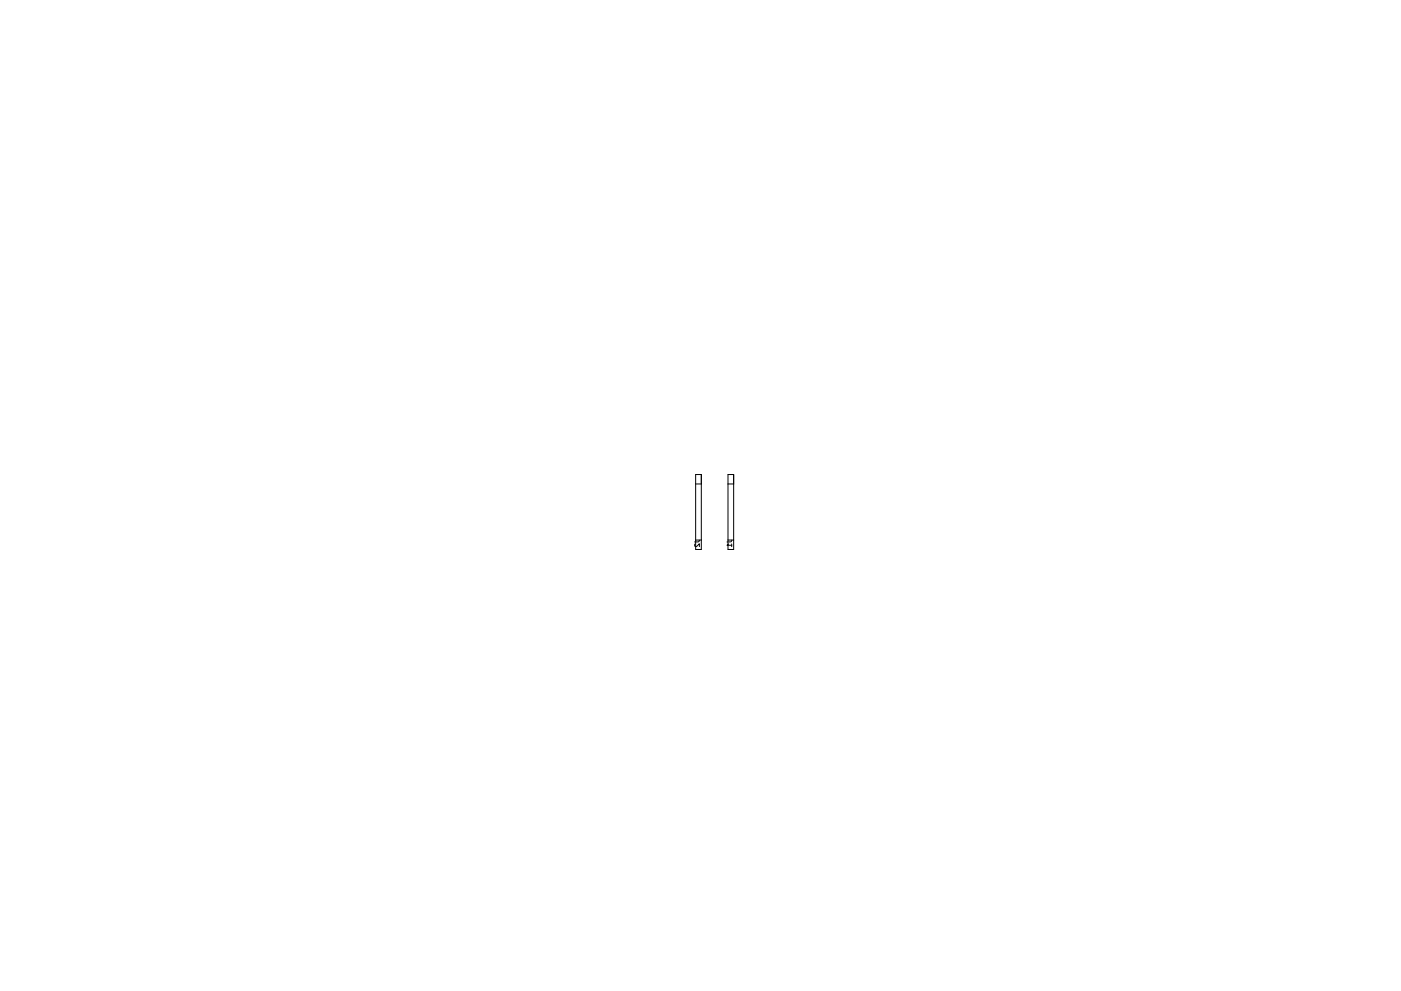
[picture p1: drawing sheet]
<svg xmlns="http://www.w3.org/2000/svg" width="297mm" height="210mm" viewBox="0 0 297 210" stroke-linecap="round" stroke-linejoin="round" font-family="sans-serif">
<path d="M147.4 115.4l-.1 .4 .3 .2 .7-.6v.6M147.5 100.7h1.2v15.9h-1.2zM147.5 102.7h1.2M147.5 114.6h1.2M148.3 114.6l-.2 .3-.8 .1M154.3 100.7h1.2v15.9h-1.2zM154.3 102.7h1.2M154.3 114.6h1.2M154.4 115.4l-.3 .3h1M155.1 114.6l-.1 .3-.9 .1M155.1 115.4v.6" fill="none" stroke="#000" stroke-width=".21"/>
</svg>
